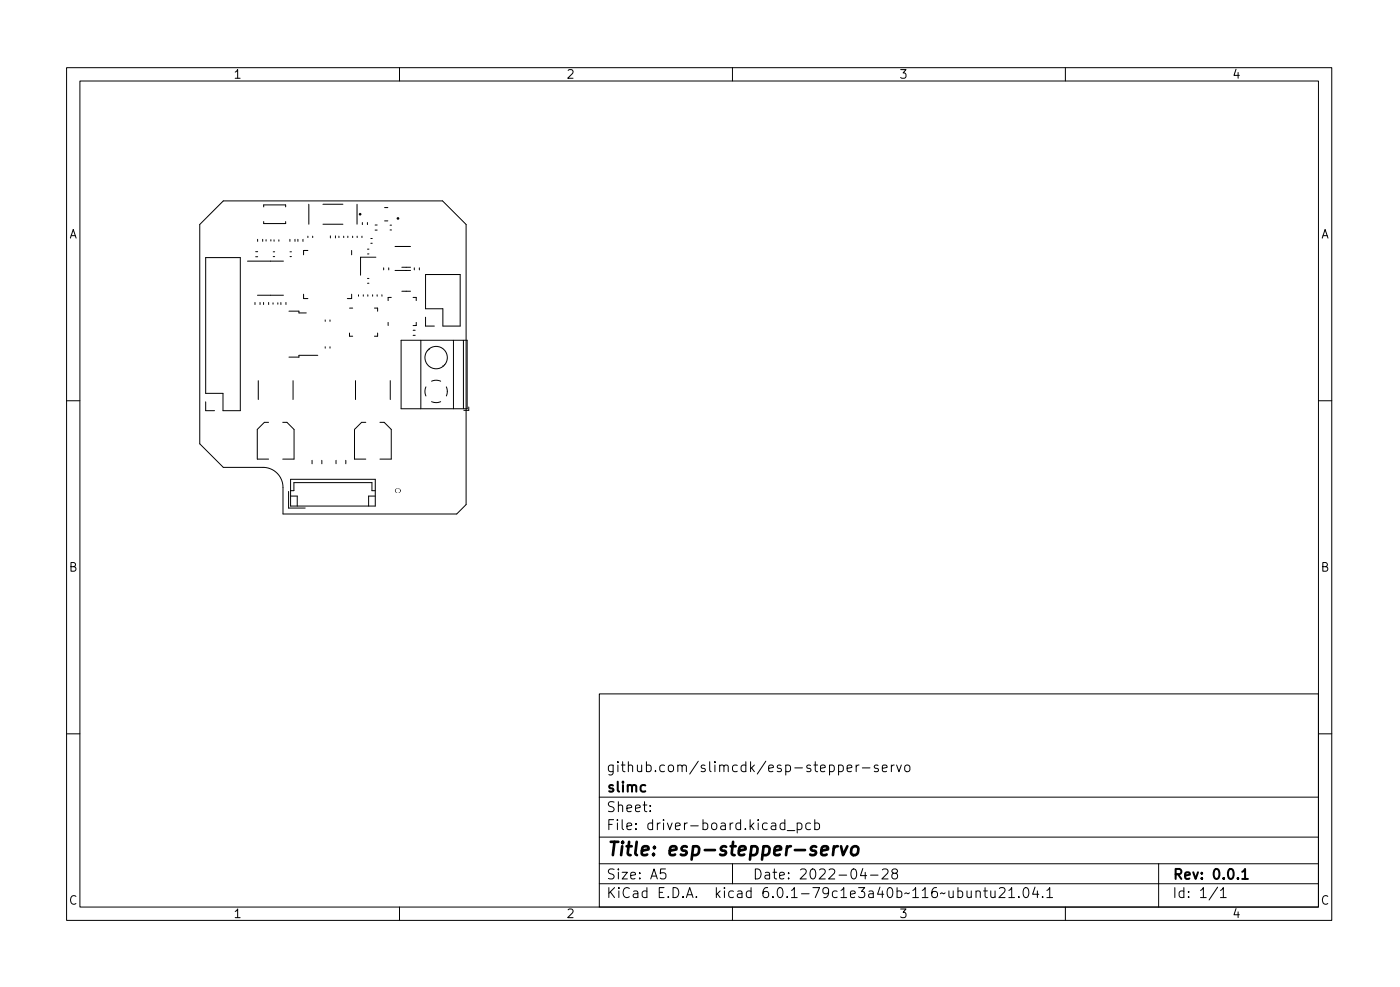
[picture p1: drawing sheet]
<svg xmlns="http://www.w3.org/2000/svg" width="210mm" height="148mm" viewBox="0 0 210 148" stroke-linecap="round" stroke-linejoin="round" font-family="sans-serif">
<defs><g id="words">
<text font-size="2.8" x="91" y="128.5">Title: esp-stepper-servo</text>
<g font-size="2.1">
<text x="91" y="118.9">slimc</text>
<text x="91" y="115.9">github.com/slimcdk/esp-stepper-servo</text>
<text x="91" y="124.6">File: driver-board.kicad_pcb</text>
<text x="91" y="121.9">Sheet:</text>
<text x="91" y="134.8">KiCad E.D.A. kicad 6.0.1-79c1e3a40b~116~ubuntu21.04.1</text>
<text x="91" y="132">Size: A5</text>
<text x="113" y="132">Date: 2022-04-28</text>
<text x="176" y="132">Rev: 0.0.1</text>
<text x="176" y="134.8">Id: 1/1</text>
</g>
<g font-size="1.8">
<text x="35" y="11.8">1</text>
<text x="85" y="11.8">2</text>
<text x="135" y="11.8">3</text>
<text x="185" y="11.8">4</text>
<text x="10.3" y="35.8">A</text>
<text x="198.4" y="35.8">A</text>
<text x="10.3" y="85.8">B</text>
<text x="198.4" y="85.8">B</text>
<text x="10.3" y="135.8">C</text>
<text x="35" y="137.8">1</text>
<text x="85" y="137.8">2</text>
<text x="135" y="137.8">3</text>
<text x="185" y="137.8">4</text>
<text x="198.4" y="135.8">C</text>
</g>
</g></defs>
<g fill="none" stroke="#000" stroke-width=".15">
<path d="M10 10.2h190v128h-190zM12 12.2h186v124h-186zM60 10.2v2M110 10.2v2M160 10.2v2M30.9 38.7h5.2v23h-2.6v-2.6h-2.6zM33.5 30.2h33l3.5 3.5v42l-1.4 1.5h-26.1v-4a3 3 0 0 0-3-3h-6l-3.5-3.6v-32.9zM37.2 39.2h5.4M38.4 37.8h.3M38.4 38.5h.3M38.7 35.9v.3M39.5 35.9v.3"/>
<path d="M39.6 33.3v.3h3.3v-.3M39.6 31.1v-.3h3.3v.3M40 36v.2M40.7 36v.2M41 37.8h.2M41 38.5h.2M41.2 36v.2M41.9 36v.2M43.5 35.9v.3M43.6 37.8h.2M43.6 38.5h.2M44.3 35.9v.3"/>
<path d="M44.7 35.9v.3M45.5 35.9v.3M46.2 35.5v.2M46.2 37.6h-.6v.7M46.4 30.7v3M47 35.5v.2M48.5 33.7h3M48.5 30.7h3M49.6 35.4v.3M50.4 35.4v.3M50.9 35.5v.2M51.6 35.5v.2"/>
<path d="M52.2 35.5v.2M52.8 37.6v.7M53 35.5v.2M53.6 30.7v3M53.6 35.5v.2M54.4 35.5v.2M54.4 33.4v.3M55.2 33.4v.3M55.2 37.4h.2M55.2 38.1h.2M55.7 35.8h.2M55.7 36.5h.2"/>
<path d="M56.3 33.8h.3M56.3 34.5h.3M56.4 38.6h-2.2v2.7M57.8 33.2h.4M57.8 31.2h.4M58.6 33.8h.2M58.6 34.5h.2M59.3 37h2.4M38.3 45.4v.3M38.7 44.3h3.9M38.8 57.1v2.9M39.1 45.4v.3"/>
<path d="M39.6 45.4v.3M40.3 45.4v.3M41 45.5v.2M41.7 45.5v.2M42.2 45.4v.3M42.9 45.4v.3M43.4 46.7h1.5v.3h1.1M44 57.1v2.9M45.6 44.2v.6h.6M47.7 53.3h-2.8v.3h-1.5M48.8 48v.2M48.8 52.1v.2"/>
<path d="M49.6 48v.2M49.6 52.1v.2M52.5 50v.5h.5M52.5 46.3h.5M52.8 44.2v.6h-.6M53.4 57.1v2.9M53.8 44.3v.2M54.6 44.3v.2M55.2 41.8h.2M55.2 42.5h.2M55.2 44.3v.2M56 44.3v.2"/>
<path d="M56.2 46.3h.5v.4M56.6 44.3v.2M56.7 50v.5h-.5M57.4 44.3v.2M57.6 40.2v.3M58.3 48.4v.5M58.4 40.2v.3M58.6 57.1v2.9M58.8 44.7h-.5v.4M59.3 40.6h2.4M60.2 51.1h10v10.3h-10zM60.3 40.1h1.4"/>
<path d="M60.3 43.7h1.4M62 44.7h.5v.4M62 49.6h.4M62 50.3h.4M62.2 40.2v.3M62.5 48.4v.5h-.5M63 40.2v.3M63.2 51.1v10.3M63.9 47.6v1.4h1.3M63.9 41.2h5.2v7.8h-2.6v-2.6h-2.6zM64 58.1l-.2 .7 .2 .6M64.2 52.6h.1"/>
<path d="M64.4 52.4l.1 .1M64.8 57.2l.7-.1 .7 .1M66.5 54.9l.1 .1M66.7 54.7h.1M67 58.1l.2 .7M67.2 58.7l-.2 .7M68.1 51.1v10.3M69.6 51.1v10.3M10 60.2h2M30.9 60.3v1.4h1.3M40.3 63.4h-.6l-1.1 1.1v4.4h1.7M42.5 63.4h.6l1.1 1.1v4.4h-1.7"/>
<path d="M43.3 73.8v2.5h2.5M43.6 73.7h.5v-1.2h11.8v1.2h.5M43.6 72h12.8v4h-12.8zM43.6 74.5h1v1.5M46.9 69.1v.5M48.3 69.1v.5M50.5 69.1v.5M51.9 69.1v.5M54.9 63.4h-.6l-1.1 1.1v4.4h1.7M56.4 74.5h-1v1.5M57.1 63.4h.6l1.1 1.1v4.4h-1.7M59.5 73.5l.5-.1 .1 .2v.2l-.2 .1h-.4l-.1-.2z"/>
<path d="M64.8 60.3l.7 .1 .7-.1M70.4 61.1v.5h-.7M198 60.2h2M10 110.2h2M90 104.2h108v32h-108zM90 119.7h108M127.2 115.3l.7-.1v-.3l-.5-.1-.2 .3 .1 .7h.6M128.6 114.8v1M129 114.8l-.3 .1-.1 .2M129.5 115.3h1.2M131.9 114.9l-.4-.1-.2 .3 .1 .2 .5 .1v.4h-.6M132.5 115.3l.7-.1v-.3l-.5-.1-.2 .3 .1 .7h.6"/>
<path d="M133.9 114.8v1M134.3 114.8l-.3 .1-.1 .2M134.7 114.8l.3 1 .4-1M136 114.9a.41 .41 0 0 1 .7 .2v.5a.41 .41 0 0 1-.4 .3 .41 .41 0 0 1-.4-.3v-.5zM198 110.2h2M60 136.2v2M90 132.7h108M90 129.7h108M90 125.7h108M97.7 121.7v.1M97.7 120.9v.2M99.9 130.4h-.7v.8l.2-.2 .5 .1 .1 .2-.1 .5-.2 .1h-.3l-.2-.1"/>
<path d="M110 136.2v2M110 129.7v3M117.9 123.6l-.5-.1-.2 .3v.5l.1 .2h.6M117.9 123v1.5M118.2 124.7h1.2M119.7 123.6l.5-.1 .2 .3v.5l-.1 .2h-.6M119.7 123.5v1.5M121.7 123.6l-.4-.1-.3 .3v.5l.2 .2h.5M122.4 123.6l.4-.1 .3 .3v.5l-.2 .2h-.5M122.4 123v1.5M129.6 130.4l-.4 1h1M129.9 130.9v1"/>
<path d="M130.7 131.4h1.2M132.5 130.6l.2-.2 .5 .1a.41 .41 0 0 1 .1 .6l-.9 .8h1M134.2 131.1l-.3-.3 .1-.2 .2-.2 .5 .1 .1 .2-.1 .2-.6 .3-.2 .2 .1 .4 .2 .1h.3l.3-.2-.1-.5-.2-.1M146.6 133.9a.37 .37 0 0 1 .6 .1v.7M146.6 133.7v1M147.7 133.7h.6M147.9 133.2v1.3l.1 .2h.3M148.8 133.7l.1 1a.41 .41 0 0 0 .5-.1M149.4 133.7v1M150.1 133.4l.2-.2 .5 .1a.41 .41 0 0 1 .1 .6l-.9 .8h.9M151.5 133.7l.4-.5v1.5M151.5 134.7h.9"/>
<path d="M153 134.6v.1M153.9 133.3l.3-.1a.94 .94 0 0 1 0 1.5h-.2a1 1 0 0 1-.1-1.4zM155.4 133.2l-.3 1h.9M155.8 133.7v1M156.6 134.6v.1M157.2 133.7l.5-.5v1.5M157.2 134.7h.9M160 136.2v2M174 129.7v6.5M182.9 133.2l-1.3 1.9M183.3 133.7l.4-.5v1.5M183.3 134.7h.9"/>
<circle cx="65.5" cy="53.7" r="1.68"/>
</g>
<path d="M186.6 130.9l.4-.5v1.5M186.6 131.9h.8" fill="none" stroke="#000" stroke-width=".3"/>
<path d="M123.4 127.7l.9-.2v-.4l-.6-.1-.3 .3-.1 .8 .1 .2 .2 .1 .5-.1M125.3 127l-.2 1.4M125.8 127a.59 .59 0 0 0-.6 .4M126.3 127l.3 1.4 .7-1.4M128 127.2a.52 .52 0 0 1 .5-.2 .52 .52 0 0 1 .4 .4v.6a.55 .55 0 0 1-.6 .4 .55 .55 0 0 1-.5-.4z" fill="none" stroke="#000" stroke-width=".4"/>
<g fill="none" stroke="#000" stroke-width=".2">
<circle cx="54.1" cy="32.2" r=".1"/>
<circle cx="59.8" cy="32.8" r=".1"/>
</g>
<g fill="#fff" stroke="#fff" stroke-width=".15">
<circle cx="34.5" cy="65.7" r="1.6"/>
<circle cx="65.5" cy="34.7" r="1.6"/>
<circle cx="65.5" cy="65.7" r="1.6"/>
<circle cx="34.5" cy="34.7" r="1.6"/>
<circle cx="32.2" cy="60.3" r=".5"/>
<circle cx="34.8" cy="60.3" r=".5"/>
<circle cx="32.2" cy="57.8" r=".5"/>
<circle cx="34.8" cy="57.8" r=".5"/>
<circle cx="32.2" cy="55.2" r=".5"/>
<circle cx="34.8" cy="55.2" r=".5"/>
<circle cx="32.2" cy="52.7" r=".5"/>
<circle cx="34.8" cy="52.7" r=".5"/>
<circle cx="32.2" cy="50.2" r=".5"/>
<circle cx="34.8" cy="50.2" r=".5"/>
<circle cx="32.2" cy="47.6" r=".5"/>
<circle cx="34.8" cy="47.6" r=".5"/>
<circle cx="32.2" cy="45.1" r=".5"/>
<circle cx="34.8" cy="45.1" r=".5"/>
<circle cx="32.2" cy="42.5" r=".5"/>
<circle cx="34.8" cy="42.5" r=".5"/>
<circle cx="32.2" cy="40" r=".5"/>
<circle cx="34.8" cy="40" r=".5"/>
<circle cx="46.3" cy="73.7" r=".47"/>
<circle cx="48.7" cy="73.7" r=".47"/>
<circle cx="51.3" cy="73.7" r=".47"/>
<circle cx="53.7" cy="73.7" r=".47"/>
<circle cx="65.5" cy="58.8" r=".65"/>
<circle cx="65.5" cy="53.7" r=".65"/>
<circle cx="65.2" cy="47.6" r=".5"/>
<circle cx="67.8" cy="47.6" r=".5"/>
<circle cx="65.2" cy="45.1" r=".5"/>
<circle cx="67.8" cy="45.1" r=".5"/>
<circle cx="65.2" cy="42.5" r=".5"/>
<circle cx="67.8" cy="42.5" r=".5"/>
<circle cx="48.8" cy="63.2" r=".1"/>
<circle cx="48.8" cy="62.2" r=".1"/>
<circle cx="49.8" cy="61.2" r=".1"/>
<circle cx="47.8" cy="63.2" r=".1"/>
<circle cx="49.8" cy="63.2" r=".1"/>
<circle cx="47.8" cy="61.2" r=".1"/>
<circle cx="47.8" cy="62.2" r=".1"/>
<circle cx="48.8" cy="61.2" r=".1"/>
<circle cx="49.8" cy="62.2" r=".1"/>
<circle cx="67.3" cy="73.7" r=".26"/>
<circle cx="59.8" cy="73.7" r=".26"/>
</g>
<path d="M61 71.5h.2M61 75.8h.2M65.8 71.5h.2M65.8 75.8h.2" fill="none" stroke="#fff" stroke-width=".6"/>
<use href="#words"/>
</svg>
